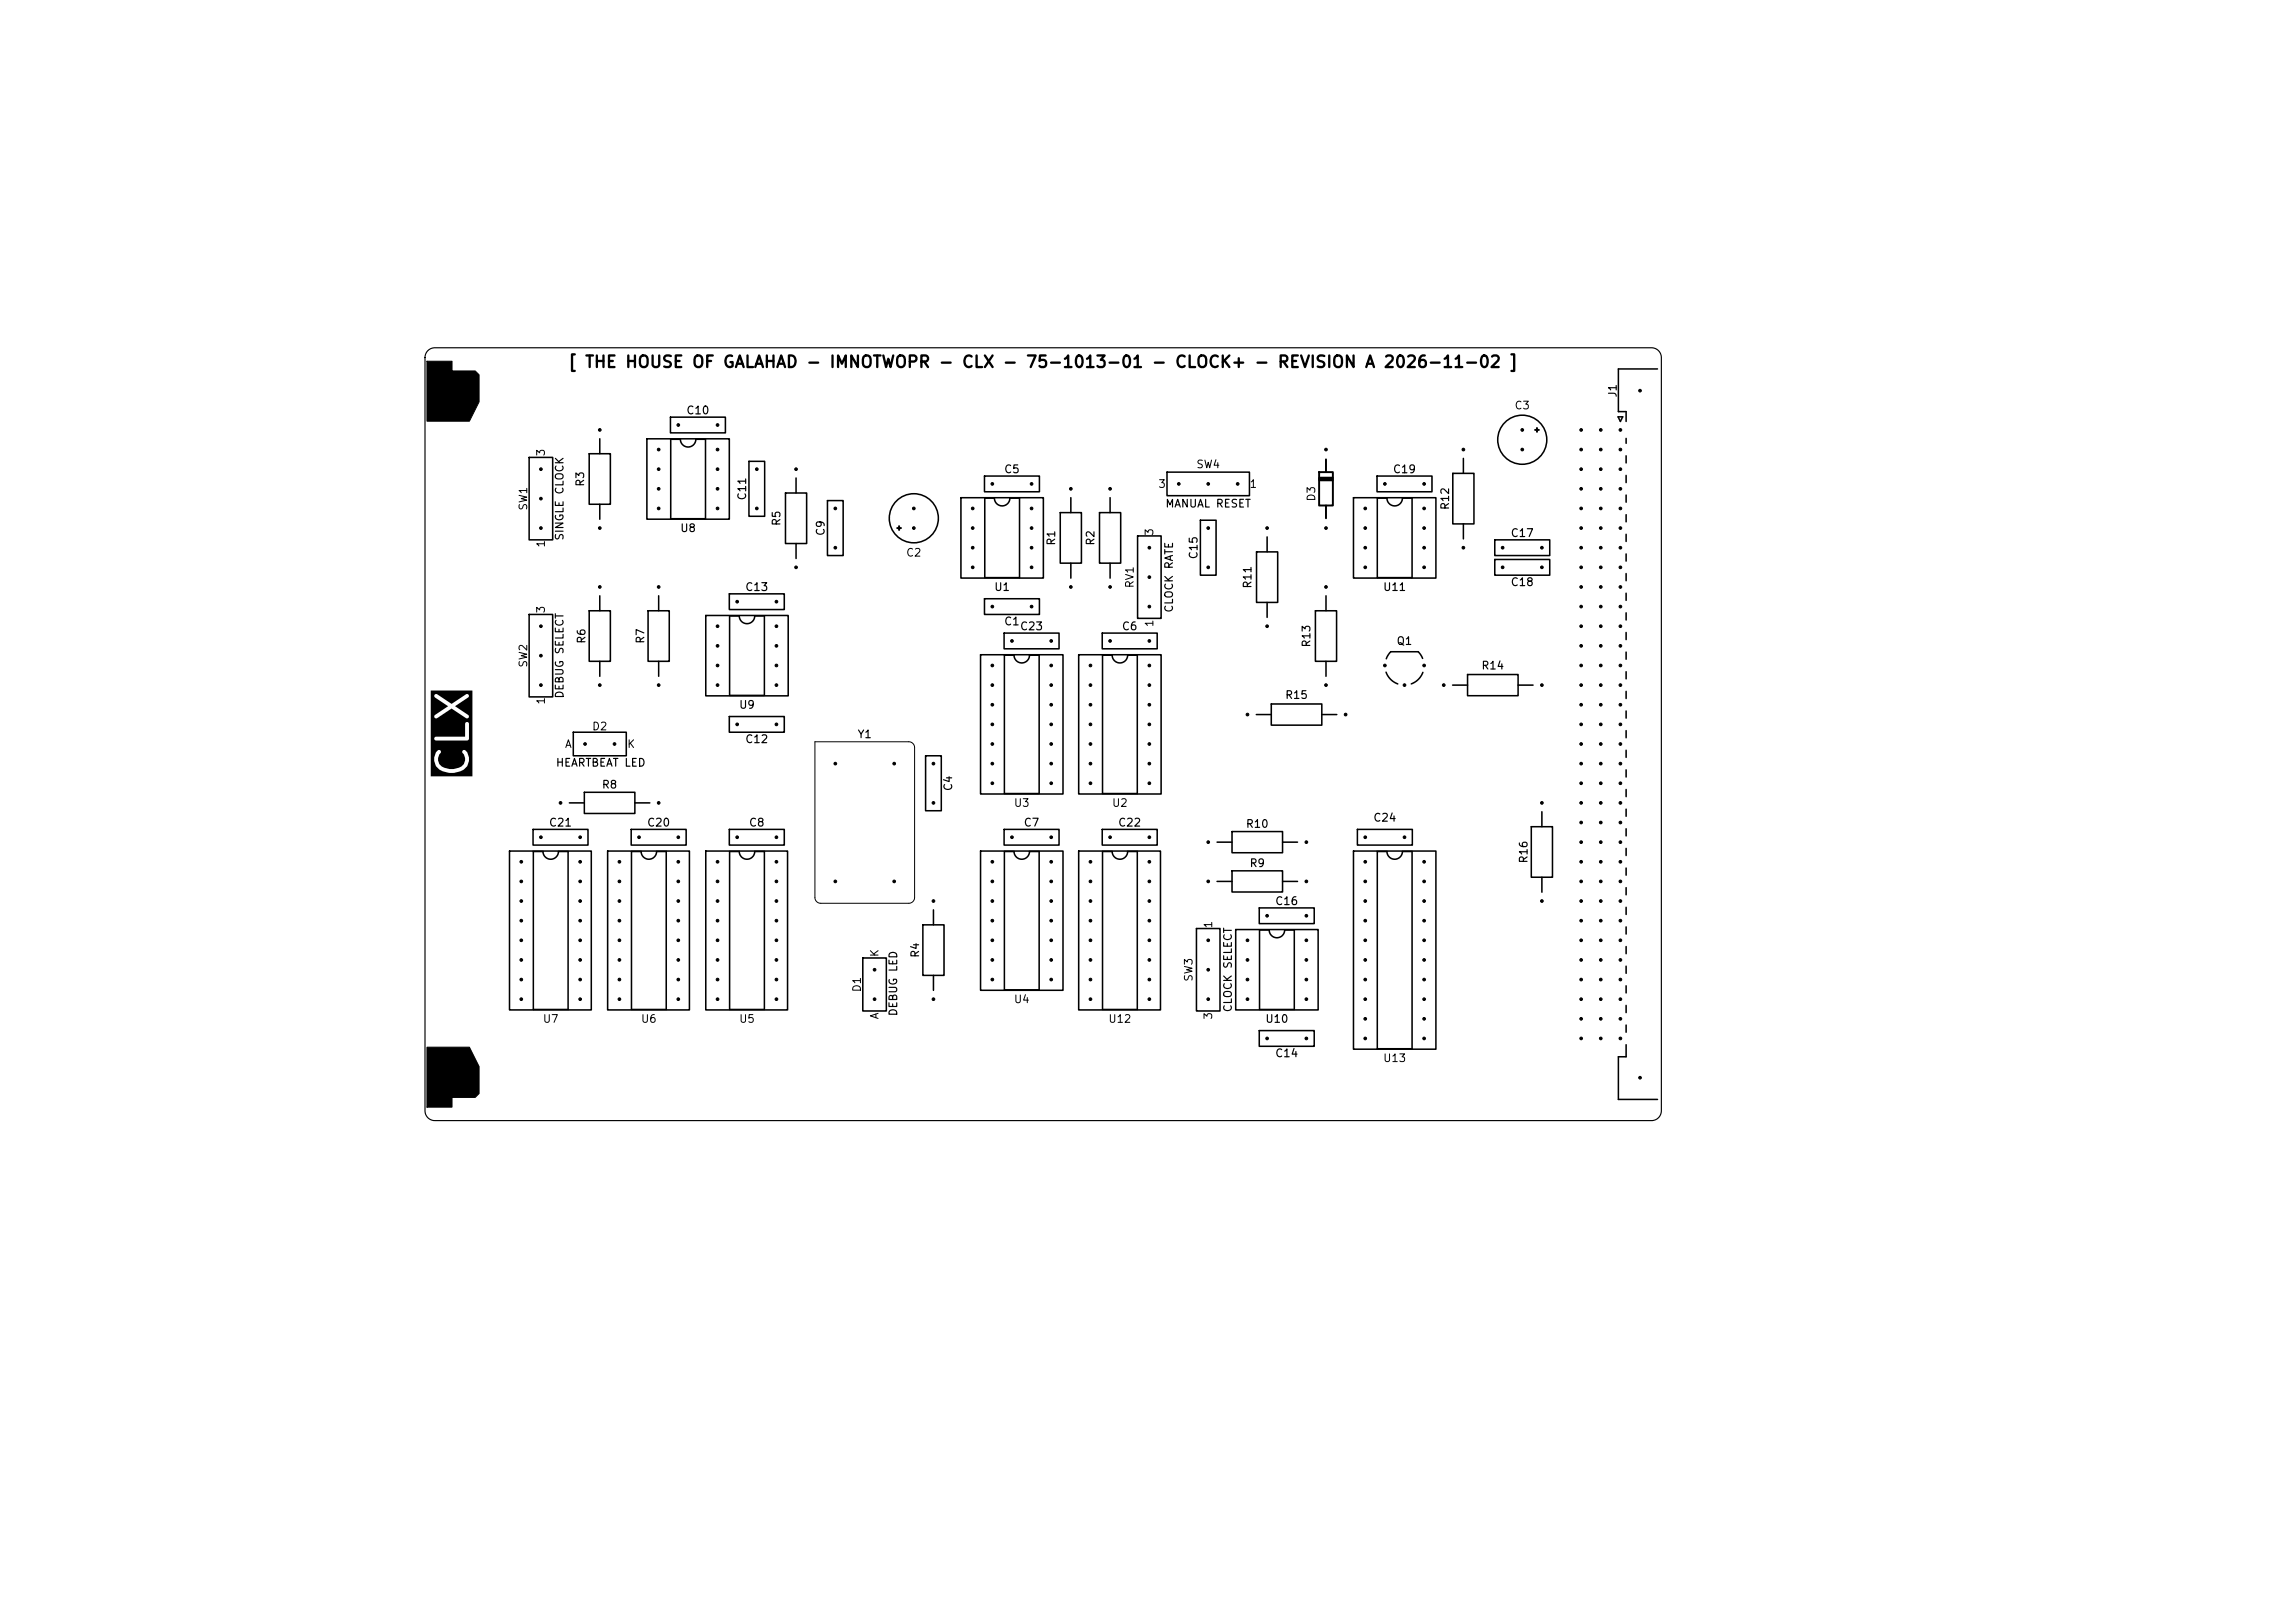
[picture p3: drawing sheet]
<svg xmlns="http://www.w3.org/2000/svg" width="297mm" height="210mm" viewBox="0 0 297 210" stroke-linecap="round" stroke-linejoin="round" font-family="sans-serif">
<defs><g id="words">
<text font-size="1.5" x="73.4" y="47.9">[ THE HOUSE OF GALAHAD - IMNOTWOPR - CLX - 75-1013-01 - CLOCK+ - REVISION A 2026-11-02 ]</text>
<g font-size="1">
<text x="88.7" y="53.9">C10</text>
<text x="195.9" y="53.2">C3</text>
<text x="209.5" y="51.5" transform="rotate(-90 209.5 51.5)">J1</text>
<text x="70.8" y="59.1" transform="rotate(-90 70.8 59.1)">3</text>
<text x="75.8" y="63.1" transform="rotate(-90 75.8 63.1)">R3</text>
<text x="96.8" y="64.8" transform="rotate(-90 96.8 64.8)">C11</text>
<text x="129.9" y="61.5">C5</text>
<text x="149.8" y="63.4">3</text>
<text x="150.7" y="65.9">MANUAL RESET</text>
<text x="154.7" y="60.8">SW4</text>
<text x="161.6" y="63.4">1</text>
<text x="170.5" y="65" transform="rotate(-90 170.5 65)">D3</text>
<text x="180.2" y="61.5">C19</text>
<text x="68.5" y="66.1" transform="rotate(-90 68.5 66.1)">SW1</text>
<text x="70.8" y="70.9" transform="rotate(-90 70.8 70.9)">1</text>
<text x="73.2" y="70" transform="rotate(-90 73.2 70)">SINGLE CLOCK</text>
<text x="87.9" y="69.1">U8</text>
<text x="101.2" y="68.1" transform="rotate(-90 101.2 68.1)">R5</text>
<text x="107" y="69.4" transform="rotate(-90 107 69.4)">C9</text>
<text x="136.8" y="70.7" transform="rotate(-90 136.8 70.7)">R1</text>
<text x="141.9" y="70.7" transform="rotate(-90 141.9 70.7)">R2</text>
<text x="149.5" y="69.4" transform="rotate(-90 149.5 69.4)">3</text>
<text x="187.8" y="66.1" transform="rotate(-90 187.8 66.1)">R12</text>
<text x="195.4" y="69.7">C17</text>
<text x="96.4" y="76.7">C13</text>
<text x="117.2" y="72.3">C2</text>
<text x="128.6" y="76.7">U1</text>
<text x="147" y="76.2" transform="rotate(-90 147 76.2)">RV1</text>
<text x="155.2" y="72.4" transform="rotate(-90 155.2 72.4)">C15</text>
<text x="162.2" y="76.2" transform="rotate(-90 162.2 76.2)">R11</text>
<text x="178.9" y="76.7">U11</text>
<text x="195.4" y="76.1">C18</text>
<text x="70.8" y="79.4" transform="rotate(-90 70.8 79.4)">3</text>
<text x="76" y="83.4" transform="rotate(-90 76 83.4)">R6</text>
<text x="83.6" y="83.4" transform="rotate(-90 83.6 83.4)">R7</text>
<text x="129.9" y="81.2">C1</text>
<text x="131.9" y="81.8">C23</text>
<text x="145.1" y="81.8">C6</text>
<text x="149.5" y="81.2" transform="rotate(-90 149.5 81.2)">1</text>
<text x="152" y="79.4" transform="rotate(-90 152 79.4)">CLOCK RATE</text>
<text x="169.8" y="83.9" transform="rotate(-90 169.8 83.9)">R13</text>
<text x="180.7" y="83.7">Q1</text>
<text x="68.5" y="86.5" transform="rotate(-90 68.5 86.5)">SW2</text>
<text x="191.6" y="86.9">R14</text>
<text x="70.8" y="91.3" transform="rotate(-90 70.8 91.3)">1</text>
<text x="73.2" y="90.5" transform="rotate(-90 73.2 90.5)">DEBUG SELECT</text>
<text x="76.5" y="94.7">D2</text>
<text x="95.6" y="91.9">U9</text>
<text x="110.9" y="95.8">Y1</text>
<text x="166.2" y="90.7">R15</text>
<text x="71.9" y="99.4">HEARTBEAT LED</text>
<text x="73" y="97">A</text>
<text x="81.1" y="97">K</text>
<text x="96.4" y="96.4">C12</text>
<text x="71" y="107.2">C21</text>
<text x="77.8" y="102.3">R8</text>
<text x="83.7" y="107.2">C20</text>
<text x="96.8" y="107.2">C8</text>
<text x="123.5" y="102.4" transform="rotate(-90 123.5 102.4)">C4</text>
<text x="131.1" y="104.6">U3</text>
<text x="132.4" y="107.2">C7</text>
<text x="143.8" y="104.6">U2</text>
<text x="144.6" y="107.2">C22</text>
<text x="161.2" y="107.4">R10</text>
<text x="177.6" y="106.6">C24</text>
<text x="161.6" y="112.4">R9</text>
<text x="197.9" y="111.8" transform="rotate(-90 197.9 111.8)">R16</text>
<text x="164.9" y="117.4">C16</text>
<text x="113.9" y="123.9" transform="rotate(-90 113.9 123.9)">K</text>
<text x="119.2" y="124" transform="rotate(-90 119.2 124)">R4</text>
<text x="157.1" y="120.2" transform="rotate(-90 157.1 120.2)">1</text>
<text x="111.7" y="128.5" transform="rotate(-90 111.7 128.5)">D1</text>
<text x="113.9" y="132" transform="rotate(-90 113.9 132)">A</text>
<text x="116.4" y="131.6" transform="rotate(-90 116.4 131.6)">DEBUG LED</text>
<text x="131.1" y="130">U4</text>
<text x="154.6" y="127.1" transform="rotate(-90 154.6 127.1)">SW3</text>
<text x="159.7" y="131.1" transform="rotate(-90 159.7 131.1)">CLOCK SELECT</text>
<text x="70.2" y="132.6">U7</text>
<text x="82.9" y="132.6">U6</text>
<text x="95.6" y="132.6">U5</text>
<text x="143.4" y="132.6">U12</text>
<text x="157.1" y="132" transform="rotate(-90 157.1 132)">3</text>
<text x="163.7" y="132.6">U10</text>
<text x="164.9" y="137">C14</text>
<text x="178.9" y="137.7">U13</text>
</g>
</g></defs>
<path d="M55.3 46.7h3.2v1.3h3l.5 .5v3.5l-1.3 2.5h-5.4zM55.7 89.4h5.4v11.1h-5.4v-2.5h.5v.5l.2 .6 .5 .5 .4 .2 .8 .2h.7l1.2-.4 .5-.5 .2-.6v-.5l-.2-.6-.3-.3a.25 .25 0 0 0-.3 0 .25 .25 0 0 0 0 .4 1.14 1.14 0 0 1-.5 1.8 2.31 2.31 0 0 1-2.6-.4 1.25 1.25 0 0 1 .3-1.6l-.1-.2h-.3l-.3 .3-.2 .6h-.5v-2.5h.5v.2l.2 .1h4.1l.2-.2v-1.9a.25 .25 0 0 0-.3-.3 .25 .25 0 0 0-.2 .3v1.6h-3.8l-.2 .2h-.5v-5.5h.5l.1 .3 1.7 1.1-1.7 1.1a.25 .25 0 0 0-.1 .4 .25 .25 0 0 0 .4 0l1.8-1.2 1.9 1.2a.25 .25 0 0 0 .3 0 .25 .25 0 0 0 0-.4l-1.7-1.1 1.7-1.1a.25 .25 0 0 0 0-.4 .25 .25 0 0 0-.3-.1l-1.9 1.3-1.9-1.3h-.2l-.1 .2h-.5zM55.3 135.5h5.4l1.3 2.5v3.5l-.5 .5h-3v1.3h-3.2z" fill="#000"/>
<g fill="none" stroke="#000" stroke-width=".2">
<path d="M68.5 59.2h3v10.7h-3zM76.3 58.7h2.7v6.6h-2.7zM77.6 56.8v1.9M83.7 56.8h10.7v10.4h-10.7zM86.8 54h7.1v2h-7.1zM86.8 56.8h1.3a1 1 0 0 0 1 1 1 1 0 0 0 1-1h1.2v10.3h-4.5zM96.9 59.7h2.1v7.1h-2.1zM189.4 59.3v2M209.4 53.9h.6l-.3 .6zM210.4 56.7v.7M210.4 59v.9M214.5 47.7h-5.1v5.6h1v1.2"/>
<path d="M68.5 79.5h3v10.7h-3zM76.3 79h2.7v6.6h-2.7zM77.6 65.3v1.9M77.6 77.1v1.9M83.9 79h2.7v6.6h-2.7zM85.2 77.1v1.9M91.3 79.6h10.7v10.4h-10.7zM94.4 76.8h7.1v2.1h-7.1zM94.4 79.7h1.3a1 1 0 0 0 1 1 1 1 0 0 0 1-1h1.2v10.3h-4.5zM101.7 63.8h2.7v6.5h-2.7zM103 61.9v1.9M103 70.3v2"/>
<path d="M107.1 64.8h2v7.1h-2zM124.4 64.4h10.6v10.4h-10.6zM127.4 61.6h7.1v2h-7.1zM127.4 77.5h7.1v2h-7.1zM127.4 64.5h1.3a1 1 0 0 0 1 1 1 1 0 0 0 1-1h1.2v10.2h-4.5zM137.2 66.3h2.7v6.6h-2.7zM138.6 64.4v1.9M138.6 72.9v1.9M142.3 66.3h2.7v6.6h-2.7zM143.7 64.4v1.9M143.7 72.9v1.9M147.2 69.3h3.1v10.7h-3.1z"/>
<path d="M151 61.1h10.7v3h-10.7zM155.3 67.3h2.1v7.1h-2.1zM162.6 71.4h2.7v6.6h-2.7zM164 69.5v1.9M164 78v1.9M170.2 79h2.8v6.6h-2.8zM171.6 77.1v1.9M175.2 64.4h10.6v10.4h-10.6zM178.2 61.6h7.1v2h-7.1zM178.2 64.5h1.3a1 1 0 0 0 1 1 1 1 0 0 0 1-1h1.2v10.2h-4.5zM188 61.3h2.7v6.5h-2.7zM189.4 67.8v1.9"/>
<path d="M193.4 69.9h7.2v2h-7.2zM193.4 72.4h7.2v2h-7.2zM210.4 61.5v.9M210.4 64.1v.9M210.4 66.6v.9M210.4 69.1v1M210.4 71.7v.9M210.4 74.2v.9M210.4 76.8v.9M210.4 79.3v.9M74.2 94.7h6.8v3.1h-6.8zM77.6 85.6v1.9"/>
<path d="M85.2 85.6v1.9M94.4 92.7h7.1v2h-7.1zM119.8 97.8h2v7.1h-2zM126.9 84.7h10.7v18h-10.7zM129.9 81.9h7.2v2.1h-7.2zM130 84.8h1.2a1 1 0 0 0 1 1 1 1 0 0 0 1-1h1.3v17.9h-4.5zM139.6 84.7h10.7v18h-10.7zM142.6 81.9h7.2v2.1h-7.2zM142.7 84.8h1.2a1 1 0 0 0 1 1 1 1 0 0 0 1-1h1.3v17.9h-4.5zM162.6 92.5h1.9M164.5 91.1h6.6v2.7h-6.6zM171.1 92.5h1.9"/>
<path d="M171.6 85.6v1.9M179.4 87a2.54 2.54 0 0 0 1.5 1.5M184.1 85.2l-.6-.9h-3.5l-.6 .9M184.1 87a2.54 2.54 0 0 1-1.5 1.5M188 88.7h1.9M189.9 87.3h6.6v2.7h-6.6zM196.5 88.7h1.9M210.4 81.8v1M210.4 84.4v.9M210.4 86.9v.9M210.4 89.5v.9M210.4 92v.9"/>
<path d="M210.4 94.5v1M210.4 97.1v.9M210.4 99.6v.9M65.9 110.1h10.6v20.6h-10.6zM69 107.3h7.1v2.1h-7.1zM69 110.2h1.3a1 1 0 0 0 1 1 1 1 0 0 0 1-1h1.2v20.4h-4.5zM73.7 103.9h1.9M75.6 102.5h6.6v2.8h-6.6zM78.6 110.1h10.6v20.6h-10.6zM81.7 107.3h7.1v2.1h-7.1zM81.7 110.2h1.3a1 1 0 0 0 1 1 1 1 0 0 0 1-1h1.2v20.4h-4.5zM82.2 103.9h1.9"/>
<path d="M91.3 110.1h10.6v20.6h-10.6zM94.4 107.3h7.1v2.1h-7.1zM94.4 110.2h1.3a1 1 0 0 0 1 1 1 1 0 0 0 1-1h1.2v20.4h-4.5zM119.4 119.7h2.8v6.5h-2.8zM120.8 117.7v2M126.9 110.1h10.7v18h-10.7zM129.9 107.3h7.2v2.1h-7.2zM130 110.2h1.2a1 1 0 0 0 1 1 1 1 0 0 0 1-1h1.3v17.9h-4.5zM139.6 110.1h10.6v20.6h-10.6zM142.6 107.3h7.2v2.1h-7.2zM142.7 110.2h1.2a1 1 0 0 0 1 1 1 1 0 0 0 1-1h1.3v20.4h-4.5zM157.5 109h1.9"/>
<path d="M157.5 114.1h1.9M159.4 107.6h6.6v2.7h-6.6zM159.4 112.7h6.6v2.7h-6.6zM163 117.5h7.1v2h-7.1zM166 109h1.9M166 114.1h1.9M175.2 110.1h10.6v25.7h-10.6zM175.7 107.3h7.1v2.1h-7.1zM178.2 110.2h1.3a1 1 0 0 0 1 1 1 1 0 0 0 1-1h1.2v25.5h-4.5zM198.2 107h2.7v6.5h-2.7zM199.5 105v2M199.5 113.5v1.9"/>
<path d="M210.4 102.2v.9M210.4 104.7v.9M210.4 107.2v1M210.4 109.8v.9M210.4 112.3v.9M210.4 114.9v.9M210.4 117.4v.9M210.4 119.9v1M111.7 124h3v6.8h-3zM120.8 126.2v1.9M154.8 120.1h3.1v10.7h-3.1zM159.9 120.3h10.7v10.4h-10.7z"/>
<path d="M163 133.4h7.1v2h-7.1zM163 120.3h1.3a1 1 0 0 0 1 1 1 1 0 0 0 1-1h1.2v10.3h-4.5zM210.4 135.2v1.5h-1v5.6h5.1M210.4 122.5v.9M210.4 125v.9M210.4 127.6v.9M210.4 130.1v.9M210.4 132.6v1"/>
<circle cx="197" cy="56.9" r="3.2"/>
<circle cx="118.3" cy="67.1" r="3.2"/>
</g>
<path d="M55.3 46.7h3.2v1.3h3l.5 .5v3.5l-1.3 2.5h-5.4zM105.5 96h12.1a.75 .75 0 0 1 .8 .7v19.4a.75 .75 0 0 1-.8 .8h-11.4a.75 .75 0 0 1-.7-.8zM55.3 135.5h5.4l1.3 2.5v3.5l-.5 .5h-3v1.3h-3.2z" fill="none" stroke="#000" stroke-width=".13"/>
<path d="M171.6 59.4v1.7M198.7 55.6h.5M198.9 55.4v.5M116.1 68.3h.5M116.4 68.1v.5M170.7 61.1h1.8v4.3h-1.8zM171.6 65.4v1.7" fill="none" stroke="#000" stroke-width=".25"/>
<path d="M170.7 61.8h1.8v.4h-1.8z" fill="#000" stroke="#000" stroke-width=".2"/>
<path d="M55.4 45.4l.3-.3 .6-.1h157.4a1.27 1.27 0 0 1 1.3 1.3v97.4a1.27 1.27 0 0 1-1.3 1.3h-157.4a1.27 1.27 0 0 1-1.3-1.3v-97.4l.1-.6z" fill="none" stroke="#000" stroke-width=".15"/>
<g fill="#000" stroke="#000" stroke-width=".13">
<circle cx="58.6" cy="50.6" r=".17"/>
<circle cx="77.6" cy="55.6" r=".17"/>
<circle cx="85.2" cy="58.2" r=".17"/>
<circle cx="87.8" cy="55" r=".17"/>
<circle cx="92.9" cy="58.2" r=".17"/>
<circle cx="92.9" cy="55" r=".17"/>
<circle cx="171.6" cy="58.2" r=".17"/>
<circle cx="189.4" cy="58.2" r=".17"/>
<circle cx="197" cy="55.6" r=".17"/>
<circle cx="197" cy="58.2" r=".17"/>
<circle cx="204.6" cy="58.2" r=".17"/>
<circle cx="204.6" cy="55.6" r=".17"/>
<circle cx="207.2" cy="55.6" r=".17"/>
<circle cx="207.2" cy="58.2" r=".17"/>
<circle cx="209.7" cy="55.6" r=".17"/>
<circle cx="209.7" cy="58.2" r=".17"/>
<circle cx="212.2" cy="50.6" r=".17"/>
<circle cx="70" cy="60.7" r=".17"/>
<circle cx="70" cy="68.3" r=".17"/>
<circle cx="70" cy="64.5" r=".17"/>
<circle cx="77.6" cy="76" r=".17"/>
<circle cx="77.6" cy="68.3" r=".17"/>
<circle cx="85.2" cy="63.3" r=".17"/>
<circle cx="85.2" cy="60.7" r=".17"/>
<circle cx="85.2" cy="76" r=".17"/>
<circle cx="85.2" cy="65.8" r=".17"/>
<circle cx="92.9" cy="63.3" r=".17"/>
<circle cx="92.9" cy="65.8" r=".17"/>
<circle cx="92.9" cy="60.7" r=".17"/>
<circle cx="95.4" cy="77.9" r=".17"/>
<circle cx="97.9" cy="65.8" r=".17"/>
<circle cx="97.9" cy="60.7" r=".17"/>
<circle cx="100.5" cy="77.9" r=".17"/>
<circle cx="103" cy="60.7" r=".17"/>
<circle cx="103" cy="73.4" r=".17"/>
<circle cx="108.1" cy="65.8" r=".17"/>
<circle cx="108.1" cy="70.9" r=".17"/>
<circle cx="118.3" cy="65.8" r=".17"/>
<circle cx="118.3" cy="68.3" r=".17"/>
<circle cx="125.9" cy="65.8" r=".17"/>
<circle cx="125.9" cy="70.9" r=".17"/>
<circle cx="125.9" cy="73.4" r=".17"/>
<circle cx="125.9" cy="68.3" r=".17"/>
<circle cx="128.4" cy="62.6" r=".17"/>
<circle cx="128.4" cy="78.5" r=".17"/>
<circle cx="133.5" cy="78.5" r=".17"/>
<circle cx="133.5" cy="62.6" r=".17"/>
<circle cx="133.5" cy="68.3" r=".17"/>
<circle cx="133.5" cy="73.4" r=".17"/>
<circle cx="133.5" cy="70.9" r=".17"/>
<circle cx="133.5" cy="65.8" r=".17"/>
<circle cx="138.6" cy="76" r=".17"/>
<circle cx="138.6" cy="63.3" r=".17"/>
<circle cx="143.7" cy="63.3" r=".17"/>
<circle cx="143.7" cy="76" r=".17"/>
<circle cx="148.7" cy="78.5" r=".17"/>
<circle cx="148.7" cy="74.7" r=".17"/>
<circle cx="148.7" cy="70.9" r=".17"/>
<circle cx="152.6" cy="62.6" r=".17"/>
<circle cx="156.4" cy="68.3" r=".17"/>
<circle cx="156.4" cy="73.4" r=".17"/>
<circle cx="156.4" cy="62.6" r=".17"/>
<circle cx="160.2" cy="62.6" r=".17"/>
<circle cx="164" cy="68.3" r=".17"/>
<circle cx="171.6" cy="68.3" r=".17"/>
<circle cx="171.6" cy="76" r=".17"/>
<circle cx="176.7" cy="73.4" r=".17"/>
<circle cx="176.7" cy="65.8" r=".17"/>
<circle cx="176.7" cy="68.3" r=".17"/>
<circle cx="176.7" cy="70.9" r=".17"/>
<circle cx="179.2" cy="62.6" r=".17"/>
<circle cx="184.3" cy="62.6" r=".17"/>
<circle cx="184.3" cy="65.8" r=".17"/>
<circle cx="184.3" cy="68.3" r=".17"/>
<circle cx="184.3" cy="73.4" r=".17"/>
<circle cx="184.3" cy="70.9" r=".17"/>
<circle cx="189.4" cy="70.9" r=".17"/>
<circle cx="194.5" cy="70.9" r=".17"/>
<circle cx="194.5" cy="73.4" r=".17"/>
<circle cx="199.5" cy="73.4" r=".17"/>
<circle cx="199.5" cy="70.9" r=".17"/>
<circle cx="204.6" cy="63.3" r=".17"/>
<circle cx="204.6" cy="78.5" r=".17"/>
<circle cx="204.6" cy="68.3" r=".17"/>
<circle cx="204.6" cy="60.7" r=".17"/>
<circle cx="204.6" cy="65.8" r=".17"/>
<circle cx="204.6" cy="73.4" r=".17"/>
<circle cx="204.6" cy="76" r=".17"/>
<circle cx="204.6" cy="70.9" r=".17"/>
<circle cx="207.2" cy="76" r=".17"/>
<circle cx="207.2" cy="63.3" r=".17"/>
<circle cx="207.2" cy="60.7" r=".17"/>
<circle cx="207.2" cy="65.8" r=".17"/>
<circle cx="207.2" cy="70.9" r=".17"/>
<circle cx="207.2" cy="78.5" r=".17"/>
<circle cx="207.2" cy="68.3" r=".17"/>
<circle cx="207.2" cy="73.4" r=".17"/>
<circle cx="209.7" cy="63.3" r=".17"/>
<circle cx="209.7" cy="78.5" r=".17"/>
<circle cx="209.7" cy="60.7" r=".17"/>
<circle cx="209.7" cy="76" r=".17"/>
<circle cx="209.7" cy="65.8" r=".17"/>
<circle cx="209.7" cy="73.4" r=".17"/>
<circle cx="209.7" cy="68.3" r=".17"/>
<circle cx="209.7" cy="70.9" r=".17"/>
<circle cx="70" cy="81" r=".17"/>
<circle cx="70" cy="84.8" r=".17"/>
<circle cx="70" cy="88.7" r=".17"/>
<circle cx="75.7" cy="96.3" r=".17"/>
<circle cx="77.6" cy="88.7" r=".17"/>
<circle cx="79.5" cy="96.3" r=".17"/>
<circle cx="85.2" cy="88.7" r=".17"/>
<circle cx="92.9" cy="83.6" r=".17"/>
<circle cx="92.9" cy="88.7" r=".17"/>
<circle cx="92.9" cy="81" r=".17"/>
<circle cx="92.9" cy="86.1" r=".17"/>
<circle cx="95.4" cy="93.7" r=".17"/>
<circle cx="100.5" cy="93.7" r=".17"/>
<circle cx="100.5" cy="88.7" r=".17"/>
<circle cx="100.5" cy="83.6" r=".17"/>
<circle cx="100.5" cy="86.1" r=".17"/>
<circle cx="100.5" cy="81" r=".17"/>
<circle cx="108.1" cy="98.8" r=".17"/>
<circle cx="115.7" cy="98.8" r=".17"/>
<circle cx="120.8" cy="98.8" r=".17"/>
<circle cx="128.4" cy="93.7" r=".17"/>
<circle cx="128.4" cy="96.3" r=".17"/>
<circle cx="128.4" cy="91.2" r=".17"/>
<circle cx="128.4" cy="88.7" r=".17"/>
<circle cx="128.4" cy="86.1" r=".17"/>
<circle cx="128.4" cy="98.8" r=".17"/>
<circle cx="131" cy="82.9" r=".17"/>
<circle cx="136" cy="93.7" r=".17"/>
<circle cx="136" cy="96.3" r=".17"/>
<circle cx="136" cy="91.2" r=".17"/>
<circle cx="136" cy="88.7" r=".17"/>
<circle cx="136" cy="86.1" r=".17"/>
<circle cx="136" cy="82.9" r=".17"/>
<circle cx="136" cy="98.8" r=".17"/>
<circle cx="141.1" cy="86.1" r=".17"/>
<circle cx="141.1" cy="91.2" r=".17"/>
<circle cx="141.1" cy="93.7" r=".17"/>
<circle cx="141.1" cy="98.8" r=".17"/>
<circle cx="141.1" cy="88.7" r=".17"/>
<circle cx="141.1" cy="96.3" r=".17"/>
<circle cx="143.7" cy="82.9" r=".17"/>
<circle cx="148.7" cy="96.3" r=".17"/>
<circle cx="148.7" cy="86.1" r=".17"/>
<circle cx="148.7" cy="98.8" r=".17"/>
<circle cx="148.7" cy="91.2" r=".17"/>
<circle cx="148.7" cy="93.7" r=".17"/>
<circle cx="148.7" cy="82.9" r=".17"/>
<circle cx="148.7" cy="88.7" r=".17"/>
<circle cx="161.4" cy="92.5" r=".17"/>
<circle cx="164" cy="81" r=".17"/>
<circle cx="171.6" cy="88.7" r=".17"/>
<circle cx="174.1" cy="92.5" r=".17"/>
<circle cx="179.2" cy="86.1" r=".17"/>
<circle cx="181.8" cy="88.7" r=".17"/>
<circle cx="184.3" cy="86.1" r=".17"/>
<circle cx="186.8" cy="88.7" r=".17"/>
<circle cx="199.5" cy="88.7" r=".17"/>
<circle cx="204.6" cy="81" r=".17"/>
<circle cx="204.6" cy="86.1" r=".17"/>
<circle cx="204.6" cy="88.7" r=".17"/>
<circle cx="204.6" cy="91.2" r=".17"/>
<circle cx="204.6" cy="93.7" r=".17"/>
<circle cx="204.6" cy="96.3" r=".17"/>
<circle cx="204.6" cy="98.8" r=".17"/>
<circle cx="204.6" cy="83.6" r=".17"/>
<circle cx="207.2" cy="81" r=".17"/>
<circle cx="207.2" cy="86.1" r=".17"/>
<circle cx="207.2" cy="88.7" r=".17"/>
<circle cx="207.2" cy="98.8" r=".17"/>
<circle cx="207.2" cy="83.6" r=".17"/>
<circle cx="207.2" cy="91.2" r=".17"/>
<circle cx="207.2" cy="93.7" r=".17"/>
<circle cx="207.2" cy="96.3" r=".17"/>
<circle cx="209.7" cy="81" r=".17"/>
<circle cx="209.7" cy="88.7" r=".17"/>
<circle cx="209.7" cy="98.8" r=".17"/>
<circle cx="209.7" cy="83.6" r=".17"/>
<circle cx="209.7" cy="86.1" r=".17"/>
<circle cx="209.7" cy="91.2" r=".17"/>
<circle cx="209.7" cy="93.7" r=".17"/>
<circle cx="209.7" cy="96.3" r=".17"/>
<circle cx="67.5" cy="111.5" r=".17"/>
<circle cx="67.5" cy="116.6" r=".17"/>
<circle cx="67.5" cy="119.1" r=".17"/>
<circle cx="67.5" cy="114.1" r=".17"/>
<circle cx="70" cy="108.3" r=".17"/>
<circle cx="72.5" cy="103.9" r=".17"/>
<circle cx="75.1" cy="108.3" r=".17"/>
<circle cx="75.1" cy="111.5" r=".17"/>
<circle cx="75.1" cy="114.1" r=".17"/>
<circle cx="75.1" cy="119.1" r=".17"/>
<circle cx="75.1" cy="116.6" r=".17"/>
<circle cx="80.2" cy="111.5" r=".17"/>
<circle cx="80.2" cy="116.6" r=".17"/>
<circle cx="80.2" cy="114.1" r=".17"/>
<circle cx="80.2" cy="119.1" r=".17"/>
<circle cx="82.7" cy="108.3" r=".17"/>
<circle cx="85.2" cy="103.9" r=".17"/>
<circle cx="87.8" cy="119.1" r=".17"/>
<circle cx="87.8" cy="108.3" r=".17"/>
<circle cx="87.8" cy="116.6" r=".17"/>
<circle cx="87.8" cy="111.5" r=".17"/>
<circle cx="87.8" cy="114.1" r=".17"/>
<circle cx="92.9" cy="114.1" r=".17"/>
<circle cx="92.9" cy="116.6" r=".17"/>
<circle cx="92.9" cy="111.5" r=".17"/>
<circle cx="92.9" cy="119.1" r=".17"/>
<circle cx="95.4" cy="108.3" r=".17"/>
<circle cx="100.5" cy="116.6" r=".17"/>
<circle cx="100.5" cy="108.3" r=".17"/>
<circle cx="100.5" cy="114.1" r=".17"/>
<circle cx="100.5" cy="111.5" r=".17"/>
<circle cx="100.5" cy="119.1" r=".17"/>
<circle cx="108.1" cy="114.1" r=".17"/>
<circle cx="115.7" cy="114.1" r=".17"/>
<circle cx="120.8" cy="103.9" r=".17"/>
<circle cx="120.8" cy="116.6" r=".17"/>
<circle cx="128.4" cy="114.1" r=".17"/>
<circle cx="128.4" cy="101.4" r=".17"/>
<circle cx="128.4" cy="111.5" r=".17"/>
<circle cx="128.4" cy="116.6" r=".17"/>
<circle cx="128.4" cy="119.1" r=".17"/>
<circle cx="131" cy="108.3" r=".17"/>
<circle cx="136" cy="108.3" r=".17"/>
<circle cx="136" cy="116.6" r=".17"/>
<circle cx="136" cy="119.1" r=".17"/>
<circle cx="136" cy="111.5" r=".17"/>
<circle cx="136" cy="114.1" r=".17"/>
<circle cx="136" cy="101.4" r=".17"/>
<circle cx="141.1" cy="114.1" r=".17"/>
<circle cx="141.1" cy="101.4" r=".17"/>
<circle cx="141.1" cy="111.5" r=".17"/>
<circle cx="141.1" cy="116.6" r=".17"/>
<circle cx="141.1" cy="119.1" r=".17"/>
<circle cx="143.7" cy="108.3" r=".17"/>
<circle cx="148.7" cy="108.3" r=".17"/>
<circle cx="148.7" cy="119.1" r=".17"/>
<circle cx="148.7" cy="111.5" r=".17"/>
<circle cx="148.7" cy="116.6" r=".17"/>
<circle cx="148.7" cy="114.1" r=".17"/>
<circle cx="148.7" cy="101.4" r=".17"/>
<circle cx="156.4" cy="114.1" r=".17"/>
<circle cx="156.4" cy="109" r=".17"/>
<circle cx="164" cy="118.5" r=".17"/>
<circle cx="169.1" cy="118.5" r=".17"/>
<circle cx="169.1" cy="114.1" r=".17"/>
<circle cx="169.1" cy="109" r=".17"/>
<circle cx="176.7" cy="111.5" r=".17"/>
<circle cx="176.7" cy="114.1" r=".17"/>
<circle cx="176.7" cy="116.6" r=".17"/>
<circle cx="176.7" cy="119.1" r=".17"/>
<circle cx="176.7" cy="108.3" r=".17"/>
<circle cx="181.8" cy="108.3" r=".17"/>
<circle cx="184.3" cy="114.1" r=".17"/>
<circle cx="184.3" cy="119.1" r=".17"/>
<circle cx="184.3" cy="111.5" r=".17"/>
<circle cx="184.3" cy="116.6" r=".17"/>
<circle cx="199.5" cy="116.6" r=".17"/>
<circle cx="199.5" cy="103.9" r=".17"/>
<circle cx="204.6" cy="106.4" r=".17"/>
<circle cx="204.6" cy="109" r=".17"/>
<circle cx="204.6" cy="101.4" r=".17"/>
<circle cx="204.6" cy="103.9" r=".17"/>
<circle cx="204.6" cy="111.5" r=".17"/>
<circle cx="204.6" cy="116.6" r=".17"/>
<circle cx="204.6" cy="114.1" r=".17"/>
<circle cx="204.6" cy="119.1" r=".17"/>
<circle cx="207.2" cy="109" r=".17"/>
<circle cx="207.2" cy="111.5" r=".17"/>
<circle cx="207.2" cy="119.1" r=".17"/>
<circle cx="207.2" cy="103.9" r=".17"/>
<circle cx="207.2" cy="114.1" r=".17"/>
<circle cx="207.2" cy="106.4" r=".17"/>
<circle cx="207.2" cy="116.6" r=".17"/>
<circle cx="207.2" cy="101.4" r=".17"/>
<circle cx="209.7" cy="109" r=".17"/>
<circle cx="209.7" cy="111.5" r=".17"/>
<circle cx="209.7" cy="116.6" r=".17"/>
<circle cx="209.7" cy="119.1" r=".17"/>
<circle cx="209.7" cy="101.4" r=".17"/>
<circle cx="209.7" cy="106.4" r=".17"/>
<circle cx="209.7" cy="114.1" r=".17"/>
<circle cx="209.7" cy="103.9" r=".17"/>
<circle cx="58.6" cy="139.5" r=".17"/>
<circle cx="67.5" cy="129.3" r=".17"/>
<circle cx="67.5" cy="126.8" r=".17"/>
<circle cx="67.5" cy="121.7" r=".17"/>
<circle cx="67.5" cy="124.2" r=".17"/>
<circle cx="75.1" cy="129.3" r=".17"/>
<circle cx="75.1" cy="126.8" r=".17"/>
<circle cx="75.1" cy="121.7" r=".17"/>
<circle cx="75.1" cy="124.2" r=".17"/>
<circle cx="80.2" cy="129.3" r=".17"/>
<circle cx="80.2" cy="126.8" r=".17"/>
<circle cx="80.2" cy="121.7" r=".17"/>
<circle cx="80.2" cy="124.2" r=".17"/>
<circle cx="87.8" cy="129.3" r=".17"/>
<circle cx="87.8" cy="126.8" r=".17"/>
<circle cx="87.8" cy="121.7" r=".17"/>
<circle cx="87.8" cy="124.2" r=".17"/>
<circle cx="92.9" cy="129.3" r=".17"/>
<circle cx="92.9" cy="126.8" r=".17"/>
<circle cx="92.9" cy="121.7" r=".17"/>
<circle cx="92.9" cy="124.2" r=".17"/>
<circle cx="100.5" cy="129.3" r=".17"/>
<circle cx="100.5" cy="126.8" r=".17"/>
<circle cx="100.5" cy="124.2" r=".17"/>
<circle cx="100.5" cy="121.7" r=".17"/>
<circle cx="113.2" cy="129.3" r=".17"/>
<circle cx="113.2" cy="125.5" r=".17"/>
<circle cx="120.8" cy="129.3" r=".17"/>
<circle cx="128.4" cy="126.8" r=".17"/>
<circle cx="128.4" cy="124.2" r=".17"/>
<circle cx="128.4" cy="121.7" r=".17"/>
<circle cx="136" cy="126.8" r=".17"/>
<circle cx="136" cy="124.2" r=".17"/>
<circle cx="136" cy="121.7" r=".17"/>
<circle cx="141.1" cy="129.3" r=".17"/>
<circle cx="141.1" cy="126.8" r=".17"/>
<circle cx="141.1" cy="124.2" r=".17"/>
<circle cx="141.1" cy="121.7" r=".17"/>
<circle cx="148.7" cy="129.3" r=".17"/>
<circle cx="148.7" cy="126.8" r=".17"/>
<circle cx="148.7" cy="121.7" r=".17"/>
<circle cx="148.7" cy="124.2" r=".17"/>
<circle cx="156.4" cy="129.3" r=".17"/>
<circle cx="156.4" cy="125.5" r=".17"/>
<circle cx="156.4" cy="121.7" r=".17"/>
<circle cx="161.4" cy="129.3" r=".17"/>
<circle cx="161.4" cy="126.8" r=".17"/>
<circle cx="161.4" cy="124.2" r=".17"/>
<circle cx="161.4" cy="121.7" r=".17"/>
<circle cx="164" cy="134.4" r=".17"/>
<circle cx="169.1" cy="129.3" r=".17"/>
<circle cx="169.1" cy="134.4" r=".17"/>
<circle cx="169.1" cy="126.8" r=".17"/>
<circle cx="169.1" cy="121.7" r=".17"/>
<circle cx="169.1" cy="124.2" r=".17"/>
<circle cx="176.7" cy="131.8" r=".17"/>
<circle cx="176.7" cy="129.3" r=".17"/>
<circle cx="176.7" cy="134.4" r=".17"/>
<circle cx="176.7" cy="126.8" r=".17"/>
<circle cx="176.7" cy="121.7" r=".17"/>
<circle cx="176.7" cy="124.2" r=".17"/>
<circle cx="184.3" cy="134.4" r=".17"/>
<circle cx="184.3" cy="129.3" r=".17"/>
<circle cx="184.3" cy="131.8" r=".17"/>
<circle cx="184.3" cy="126.8" r=".17"/>
<circle cx="184.3" cy="124.2" r=".17"/>
<circle cx="184.3" cy="121.7" r=".17"/>
<circle cx="204.6" cy="134.4" r=".17"/>
<circle cx="204.6" cy="131.8" r=".17"/>
<circle cx="204.6" cy="129.3" r=".17"/>
<circle cx="204.6" cy="126.8" r=".17"/>
<circle cx="204.6" cy="121.7" r=".17"/>
<circle cx="204.6" cy="124.2" r=".17"/>
<circle cx="207.2" cy="131.8" r=".17"/>
<circle cx="207.2" cy="134.4" r=".17"/>
<circle cx="207.2" cy="129.3" r=".17"/>
<circle cx="207.2" cy="126.8" r=".17"/>
<circle cx="207.2" cy="124.2" r=".17"/>
<circle cx="207.2" cy="121.7" r=".17"/>
<circle cx="209.7" cy="129.3" r=".17"/>
<circle cx="209.7" cy="131.8" r=".17"/>
<circle cx="209.7" cy="134.4" r=".17"/>
<circle cx="209.7" cy="126.8" r=".17"/>
<circle cx="209.7" cy="121.7" r=".17"/>
<circle cx="209.7" cy="124.2" r=".17"/>
<circle cx="212.2" cy="139.5" r=".17"/>
</g>
<use href="#words"/>
</svg>
